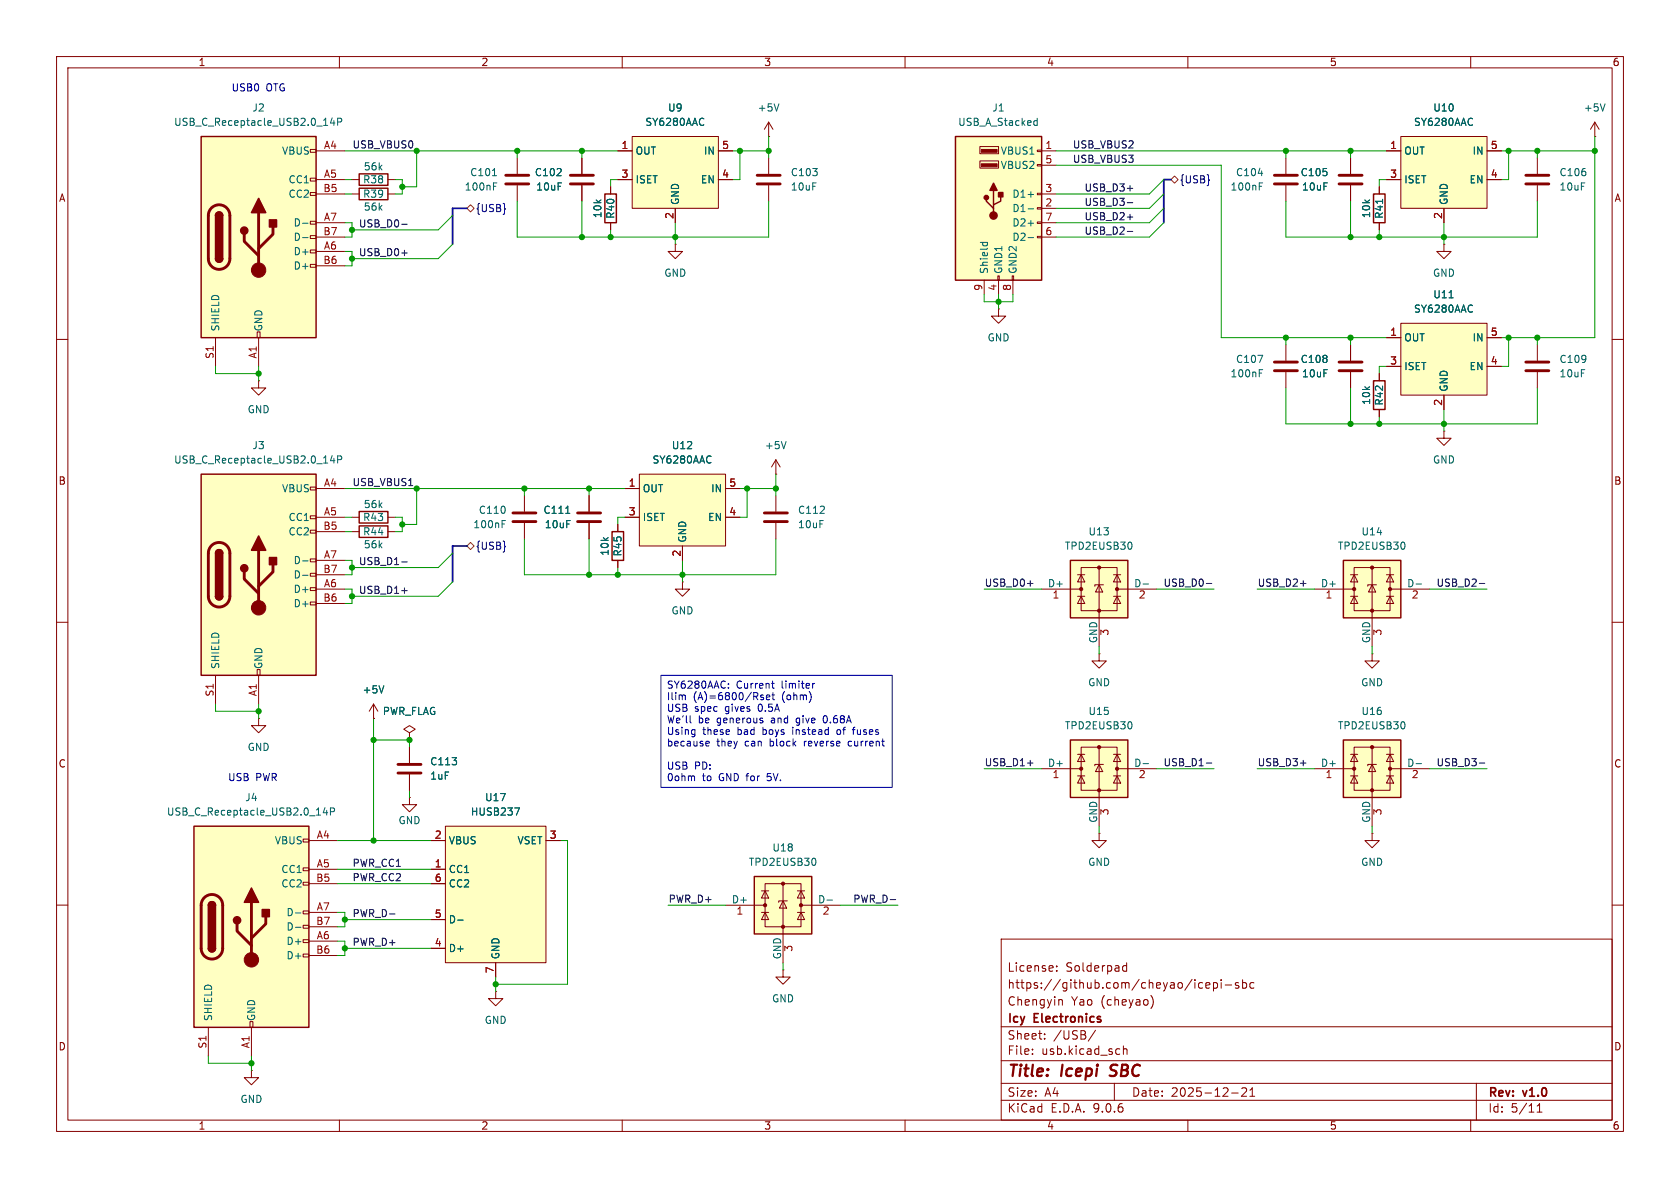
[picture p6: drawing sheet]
<svg xmlns="http://www.w3.org/2000/svg" width="297mm" height="210mm" viewBox="0 0 297 210" stroke-linecap="round" stroke-linejoin="round" font-family="sans-serif">
<defs><g id="words">
<g font-size="2.8" fill="#840000">
<text x="178" y="190.9">Title:</text>
<text x="187.7" y="190.9">Icepi</text>
<text x="197.1" y="190.9">SBC</text>
</g>
<g font-size="2.1" fill="#840000">
<text x="178" y="172">License:</text>
<text x="188.4" y="172">Solderpad</text>
<text x="178" y="178">Chengyin</text>
<text x="178" y="175">https://github.com/cheyao/icepi-sbc</text>
<text x="189.4" y="178">Yao</text>
<text x="194.7" y="178">(cheyao)</text>
<text x="178" y="184">Sheet:</text>
<text x="178" y="181.2">Icy</text>
<text x="182.9" y="181.2">Electronics</text>
<text x="186.2" y="184">/USB/</text>
<text x="178" y="186.7">File:</text>
<text x="184.1" y="186.7">usb.kicad_sch</text>
<text x="178" y="196.9">KiCad</text>
<text x="178" y="194.1">Size:</text>
<text x="184.7" y="194.1">A4</text>
<text x="185.7" y="196.9">E.D.A.</text>
<text x="193.3" y="196.9">9.0.6</text>
<text x="200" y="194.1">Date:</text>
<text x="207" y="194.1">2025-12-21</text>
<text x="263" y="194.3">Rev:</text>
<text x="263" y="196.9">Id:</text>
<text x="267.1" y="196.9">5/11</text>
<text x="269.4" y="194.3">v1.0</text>
</g>
<g font-size="1.8" fill="#840000">
<text x="35" y="11.9">1</text>
<text x="85" y="11.9">2</text>
<text x="135" y="11.9">3</text>
<text x="185" y="11.9">4</text>
<text x="235" y="11.9">5</text>
<text x="285" y="11.9">6</text>
<text x="10.3" y="35.9">A</text>
<text x="285.3" y="35.9">A</text>
<text x="10.3" y="85.9">B</text>
<text x="285.3" y="85.9">B</text>
<text x="10.3" y="135.9">C</text>
<text x="285.3" y="135.9">C</text>
<text x="10.3" y="185.9">D</text>
<text x="285.3" y="185.9">D</text>
<text x="35" y="199.9">1</text>
<text x="85" y="199.9">2</text>
<text x="135" y="199.9">3</text>
<text x="185" y="199.9">4</text>
<text x="235" y="199.9">5</text>
<text x="285" y="199.9">6</text>
</g>
<g font-size="1.8" fill="#0000c2">
<text x="40.8" y="16.4">USB0</text>
<text x="47" y="16.4">OTG</text>
<text x="117.8" y="122.1">SY6280AAC:</text>
<text x="117.8" y="124.1">Ilim</text>
<text x="122.5" y="124.1">(A)=6800/Rset</text>
<text x="130.2" y="122.1">Current</text>
<text x="138.3" y="122.1">limiter</text>
<text x="138.3" y="124.1">(ohm)</text>
<text x="117.8" y="126.1">USB</text>
<text x="117.8" y="128.2">We'll</text>
<text x="117.8" y="130.2">Using</text>
<text x="122.8" y="126.1">spec</text>
<text x="123.4" y="128.2">be</text>
<text x="124.2" y="130.2">these</text>
<text x="126.8" y="128.2">generous</text>
<text x="128.3" y="126.1">gives</text>
<text x="130.5" y="130.2">bad</text>
<text x="134.3" y="126.1">0.5A</text>
<text x="135.1" y="130.2">boys</text>
<text x="136.6" y="128.2">and</text>
<text x="140.6" y="130.2">instead</text>
<text x="141.2" y="128.2">give</text>
<text x="146.2" y="128.2">0.68A</text>
<text x="148.6" y="130.2">of</text>
<text x="151.7" y="130.2">fuses</text>
<text x="117.8" y="132.3">because</text>
<text x="117.8" y="136.4">USB</text>
<text x="122.8" y="136.4">PD:</text>
<text x="126.7" y="132.3">they</text>
<text x="131.8" y="132.3">can</text>
<text x="136.4" y="132.3">block</text>
<text x="142.6" y="132.3">reverse</text>
<text x="150.6" y="132.3">current</text>
<text x="40.2" y="138.3">USB</text>
<text x="45.2" y="138.3">PWR</text>
<text x="117.8" y="138.4">0ohm</text>
<text x="124.2" y="138.4">to</text>
<text x="127.2" y="138.4">GND for</text>
<text x="136.1" y="138.4">5V.</text>
</g>
<g font-size="1.8" fill="#006464">
<text x="30.7" y="22.5">USB_C_Receptacle_USB2.0_14P</text>
<text x="44.5" y="19.9">J2</text>
<text x="114" y="22.5">SY6280AAC</text>
<text x="118" y="19.9">U9</text>
<text x="133.9" y="19.9">+5V</text>
<text x="169.3" y="22.5">USB_A_Stacked</text>
<text x="175.3" y="19.9">J1</text>
<text x="249.9" y="22.5">SY6280AAC</text>
<text x="253.3" y="19.9">U10</text>
<text x="279.9" y="19.9">+5V</text>
<text x="49.8" y="27.5">VBUS</text>
<text x="112.3" y="27.5">OUT</text>
<text x="124.4" y="27.5">IN</text>
<text x="176.8" y="27.5">VBUS1</text>
<text x="248.2" y="27.5">OUT</text>
<text x="260.2" y="27.5">IN</text>
<text x="50.9" y="32.6">CC1</text>
<text x="50.9" y="35.2">CC2</text>
<text x="64.1" y="35.2">R39</text>
<text x="64.1" y="32.6">R38</text>
<text x="64.2" y="30.3">56k</text>
<text x="82.1" y="33.9">100nF</text>
<text x="83" y="31.3">C101</text>
<text x="94.5" y="31.3">C102</text>
<text x="94.7" y="33.9">10uF</text>
<text x="112.3" y="32.6">ISET</text>
<text x="123.8" y="32.6">EN</text>
<text x="139.7" y="31.3">C103</text>
<text x="139.7" y="33.9">10uF</text>
<text x="176.8" y="30.1">VBUS2</text>
<text x="178.9" y="35.2">D1+</text>
<text x="217.4" y="33.9">100nF</text>
<text x="218.4" y="31.3">C104</text>
<text x="229.8" y="31.3">C105</text>
<text x="230.1" y="33.9">10uF</text>
<text x="248.2" y="32.6">ISET</text>
<text x="259.7" y="32.6">EN</text>
<text x="275.6" y="31.3">C106</text>
<text x="275.6" y="33.9">10uF</text>
<text x="51.8" y="40.2">D-</text>
<text x="64.2" y="37.4">56k</text>
<text x="106.5" y="38.7" transform="rotate(-90 106.5 38.7)">10k</text>
<text x="108.8" y="38.8" transform="rotate(-90 108.8 38.8)">R40</text>
<text x="120.2" y="36.3" transform="rotate(-90 120.2 36.3)">GND</text>
<text x="178.9" y="37.7">D1-</text>
<text x="178.9" y="40.2">D2+</text>
<text x="242.4" y="38.7" transform="rotate(-90 242.4 38.7)">10k</text>
<text x="244.7" y="38.8" transform="rotate(-90 244.7 38.8)">R41</text>
<text x="256.1" y="36.3" transform="rotate(-90 256.1 36.3)">GND</text>
<text x="51.8" y="42.8">D-</text>
<text x="51.8" y="45.3">D+</text>
<text x="51.8" y="47.9">D+</text>
<text x="178.9" y="42.8">D2-</text>
<text x="117.3" y="49.1">GND</text>
<text x="174.9" y="48.5" transform="rotate(-90 174.9 48.5)">Shield</text>
<text x="177.4" y="48.5" transform="rotate(-90 177.4 48.5)">GND1</text>
<text x="179.9" y="48.5" transform="rotate(-90 179.9 48.5)">GND2</text>
<text x="253.2" y="49.1">GND</text>
<text x="253.3" y="52.9">U11</text>
<text x="39" y="58.7" transform="rotate(-90 39 58.7)">SHIELD</text>
<text x="46.6" y="58.7" transform="rotate(-90 46.6 58.7)">GND</text>
<text x="249.9" y="55.5">SY6280AAC</text>
<text x="174.5" y="60.6">GND</text>
<text x="218.4" y="64.4">C107</text>
<text x="229.8" y="64.4">C108</text>
<text x="248.2" y="60.6">OUT</text>
<text x="248.2" y="65.6">ISET</text>
<text x="259.7" y="65.6">EN</text>
<text x="260.2" y="60.6">IN</text>
<text x="275.6" y="64.4">C109</text>
<text x="217.4" y="66.9">100nF</text>
<text x="230.1" y="66.9">10uF</text>
<text x="242.4" y="71.7" transform="rotate(-90 242.4 71.7)">10k</text>
<text x="244.7" y="71.8" transform="rotate(-90 244.7 71.8)">R42</text>
<text x="256.1" y="69.3" transform="rotate(-90 256.1 69.3)">GND</text>
<text x="275.6" y="66.9">10uF</text>
<text x="43.7" y="73.3">GND</text>
<text x="30.7" y="82.1">USB_C_Receptacle_USB2.0_14P</text>
<text x="44.5" y="79.6">J3</text>
<text x="115.3" y="82.1">SY6280AAC</text>
<text x="118.7" y="79.6">U12</text>
<text x="135.1" y="79.6">+5V</text>
<text x="253.2" y="82.1">GND</text>
<text x="49.8" y="87.2">VBUS</text>
<text x="113.5" y="87.2">OUT</text>
<text x="125.6" y="87.2">IN</text>
<text x="50.9" y="92.3">CC1</text>
<text x="50.9" y="94.8">CC2</text>
<text x="64.1" y="92.3">R43</text>
<text x="64.1" y="94.8">R44</text>
<text x="64.2" y="90">56k</text>
<text x="83.6" y="93.6">100nF</text>
<text x="84.6" y="91">C110</text>
<text x="96" y="91">C111</text>
<text x="96.2" y="93.6">10uF</text>
<text x="113.5" y="92.3">ISET</text>
<text x="125.1" y="92.3">EN</text>
<text x="141" y="91">C112</text>
<text x="141" y="93.6">10uF</text>
<text x="192.3" y="94.8">U13</text>
<text x="240.6" y="94.8">U14</text>
<text x="51.8" y="99.9">D-</text>
<text x="64.2" y="97.1">56k</text>
<text x="107.8" y="98.3" transform="rotate(-90 107.8 98.3)">10k</text>
<text x="110.1" y="98.5" transform="rotate(-90 110.1 98.5)">R45</text>
<text x="121.5" y="96" transform="rotate(-90 121.5 96)">GND</text>
<text x="188.2" y="97.4">TPD2EUSB30</text>
<text x="236.4" y="97.4">TPD2EUSB30</text>
<text x="51.8" y="102.5">D-</text>
<text x="51.8" y="105">D+</text>
<text x="51.8" y="107.5">D+</text>
<text x="185.2" y="103.9">D+</text>
<text x="200.4" y="103.9">D-</text>
<text x="233.4" y="103.9">D+</text>
<text x="248.7" y="103.9">D-</text>
<text x="118.6" y="108.8">GND</text>
<text x="194.1" y="113.8" transform="rotate(-90 194.1 113.8)">GND</text>
<text x="242.3" y="113.8" transform="rotate(-90 242.3 113.8)">GND</text>
<text x="39" y="118.4" transform="rotate(-90 39 118.4)">SHIELD</text>
<text x="46.6" y="118.4" transform="rotate(-90 46.6 118.4)">GND</text>
<text x="64" y="122.8">+5V</text>
<text x="192.3" y="121.5">GND</text>
<text x="240.5" y="121.5">GND</text>
<text x="67.6" y="126.6">PWR_FLAG</text>
<text x="188.2" y="129.1">TPD2EUSB30</text>
<text x="192.3" y="126.6">U15</text>
<text x="236.4" y="129.1">TPD2EUSB30</text>
<text x="240.6" y="126.6">U16</text>
<text x="43.7" y="132.9">GND</text>
<text x="76" y="135.5">C113</text>
<text x="185.2" y="135.6">D+</text>
<text x="200.4" y="135.6">D-</text>
<text x="233.4" y="135.6">D+</text>
<text x="248.7" y="135.6">D-</text>
<text x="43.3" y="141.8">J4</text>
<text x="76" y="138">1uF</text>
<text x="85.7" y="141.8">U17</text>
<text x="29.4" y="144.4">USB_C_Receptacle_USB2.0_14P</text>
<text x="48.5" y="149.5">VBUS</text>
<text x="70.4" y="145.9">GND</text>
<text x="79.2" y="149.5">VBUS</text>
<text x="83.1" y="144.4">HUSB237</text>
<text x="91.4" y="149.5">VSET</text>
<text x="194.1" y="145.5" transform="rotate(-90 194.1 145.5)">GND</text>
<text x="242.3" y="145.5" transform="rotate(-90 242.3 145.5)">GND</text>
<text x="49.6" y="154.5">CC1</text>
<text x="79.2" y="154.5">CC1</text>
<text x="132.3" y="153.3">TPD2EUSB30</text>
<text x="136.5" y="150.7">U18</text>
<text x="192.3" y="153.3">GND</text>
<text x="240.5" y="153.3">GND</text>
<text x="49.6" y="157.1">CC2</text>
<text x="79.2" y="157.1">CC2</text>
<text x="129.3" y="159.8">D+</text>
<text x="144.5" y="159.8">D-</text>
<text x="50.5" y="162.2">D-</text>
<text x="50.5" y="164.7">D-</text>
<text x="50.5" y="167.2">D+</text>
<text x="79.2" y="163.4">D-</text>
<text x="50.5" y="169.8">D+</text>
<text x="79.2" y="168.5">D+</text>
<text x="88.5" y="169.7" transform="rotate(-90 88.5 169.7)">GND</text>
<text x="138.2" y="169.7" transform="rotate(-90 138.2 169.7)">GND</text>
<text x="136.4" y="177.4">GND</text>
<text x="37.7" y="180.6" transform="rotate(-90 37.7 180.6)">SHIELD</text>
<text x="45.3" y="180.6" transform="rotate(-90 45.3 180.6)">GND</text>
<text x="85.6" y="181.2">GND</text>
<text x="42.4" y="195.2">GND</text>
</g>
<g font-size="1.8" fill="#a90000">
<text x="57.2" y="26.4">A4</text>
<text x="109.8" y="26.4">1</text>
<text x="127.6" y="26.4">5</text>
<text x="184.7" y="26.4">1</text>
<text x="184.7" y="29">5</text>
<text x="245.7" y="26.4">1</text>
<text x="263.5" y="26.4">5</text>
<text x="57.1" y="34">B5</text>
<text x="57.2" y="31.5">A5</text>
<text x="109.8" y="31.5">3</text>
<text x="127.6" y="31.5">4</text>
<text x="184.7" y="34">3</text>
<text x="245.7" y="31.5">3</text>
<text x="263.5" y="31.5">4</text>
<text x="57.1" y="41.7">B7</text>
<text x="57.2" y="39.1">A7</text>
<text x="119.1" y="38.8" transform="rotate(-90 119.1 38.8)">2</text>
<text x="184.7" y="36.6">2</text>
<text x="184.7" y="39.1">7</text>
<text x="184.7" y="41.7">6</text>
<text x="255" y="38.8" transform="rotate(-90 255 38.8)">2</text>
<text x="57.1" y="46.7">B6</text>
<text x="57.2" y="44.2">A6</text>
<text x="173.7" y="51.5" transform="rotate(-90 173.7 51.5)">9</text>
<text x="176.3" y="51.5" transform="rotate(-90 176.3 51.5)">4</text>
<text x="178.8" y="51.5" transform="rotate(-90 178.8 51.5)">8</text>
<text x="245.7" y="59.4">1</text>
<text x="263.5" y="59.4">5</text>
<text x="37.8" y="63.5" transform="rotate(-90 37.8 63.5)">S1</text>
<text x="45.5" y="63.5" transform="rotate(-90 45.5 63.5)">A1</text>
<text x="245.7" y="64.5">3</text>
<text x="263.5" y="64.5">4</text>
<text x="255" y="71.8" transform="rotate(-90 255 71.8)">2</text>
<text x="57.2" y="86.1">A4</text>
<text x="111.1" y="86.1">1</text>
<text x="128.8" y="86.1">5</text>
<text x="57.1" y="93.7">B5</text>
<text x="57.2" y="91.2">A5</text>
<text x="111.1" y="91.2">3</text>
<text x="128.8" y="91.2">4</text>
<text x="57.1" y="101.3">B7</text>
<text x="57.2" y="98.8">A7</text>
<text x="120.4" y="98.5" transform="rotate(-90 120.4 98.5)">2</text>
<text x="57.1" y="106.4">B6</text>
<text x="57.2" y="103.9">A6</text>
<text x="186" y="106.1">1</text>
<text x="201.2" y="106.1">2</text>
<text x="234.2" y="106.1">1</text>
<text x="249.5" y="106.1">2</text>
<text x="196.3" y="112.5" transform="rotate(-90 196.3 112.5)">3</text>
<text x="244.6" y="112.5" transform="rotate(-90 244.6 112.5)">3</text>
<text x="37.8" y="123.2" transform="rotate(-90 37.8 123.2)">S1</text>
<text x="45.5" y="123.2" transform="rotate(-90 45.5 123.2)">A1</text>
<text x="186" y="137.9">1</text>
<text x="201.2" y="137.9">2</text>
<text x="234.2" y="137.9">1</text>
<text x="249.5" y="137.9">2</text>
<text x="55.9" y="148.3">A4</text>
<text x="76.8" y="148.3">2</text>
<text x="97.1" y="148.3">3</text>
<text x="196.3" y="144.2" transform="rotate(-90 196.3 144.2)">3</text>
<text x="244.6" y="144.2" transform="rotate(-90 244.6 144.2)">3</text>
<text x="55.8" y="156">B5</text>
<text x="55.9" y="153.4">A5</text>
<text x="76.8" y="153.4">1</text>
<text x="76.8" y="156">6</text>
<text x="55.9" y="161">A7</text>
<text x="55.8" y="163.6">B7</text>
<text x="55.9" y="166.1">A6</text>
<text x="76.8" y="162.3">5</text>
<text x="76.8" y="167.4">4</text>
<text x="130.1" y="162">1</text>
<text x="145.3" y="162">2</text>
<text x="55.8" y="168.7">B6</text>
<text x="87.4" y="172.2" transform="rotate(-90 87.4 172.2)">7</text>
<text x="140.4" y="168.3" transform="rotate(-90 140.4 168.3)">3</text>
<text x="36.6" y="185.5" transform="rotate(-90 36.6 185.5)">S1</text>
<text x="44.2" y="185.4" transform="rotate(-90 44.2 185.4)">A1</text>
</g>
<g font-size="1.8" fill="#0f0f0f">
<text x="62.2" y="26.3">USB_VBUS0</text>
<text x="189.6" y="28.9">USB_VBUS3</text>
<text x="189.6" y="26.3">USB_VBUS2</text>
<text x="191.6" y="33.9">USB_D3+</text>
<text x="63.4" y="40.3">USB_D0-</text>
<text x="191.6" y="41.6">USB_D2-</text>
<text x="191.6" y="36.5">USB_D3-</text>
<text x="191.6" y="39">USB_D2+</text>
<text x="63.4" y="45.4">USB_D0+</text>
<text x="62.2" y="86">USB_VBUS1</text>
<text x="63.4" y="100">USB_D1-</text>
<text x="63.4" y="105.1">USB_D1+</text>
<text x="174" y="103.8">USB_D0+</text>
<text x="205.6" y="103.8">USB_D0-</text>
<text x="222.2" y="103.8">USB_D2+</text>
<text x="253.9" y="103.8">USB_D2-</text>
<text x="174" y="135.5">USB_D1+</text>
<text x="205.6" y="135.5">USB_D1-</text>
<text x="222.2" y="135.5">USB_D3+</text>
<text x="253.9" y="135.5">USB_D3-</text>
<text x="62.2" y="155.9">PWR_CC2</text>
<text x="62.2" y="153.3">PWR_CC1</text>
<text x="118.1" y="159.7">PWR_D+</text>
<text x="150.7" y="159.7">PWR_D-</text>
<text x="62.2" y="162.2">PWR_D-</text>
<text x="62.2" y="167.3">PWR_D+</text>
</g>
<g font-size="1.8" fill="#000084">
<text x="208.5" y="32.6">{USB}</text>
<text x="84" y="37.7">{USB}</text>
<text x="84" y="97.4">{USB}</text>
</g>
</g></defs>
<g fill="none" stroke="#840000" stroke-width=".18">
<path d="M10 10h277v190h-277zM12 12h273v186h-273zM60 10v2M110 10v2M160 10v2M210 10v2M260 10v2M119.4 43.2v1.3h-1.3l1.3 1.2 1.2-1.2h-1.2M119.4 43.2h.1M10 60h2M271.8 61v2.8M271.8 65.8v2.8"/>
<path d="M285 60h2M10 110h2M194.3 115.6v1.2h1.3l-1.3 1.3-1.3-1.3h1.3M194.3 115.6h.1M285 110h2M194.3 147.3v1.3h1.3l-1.3 1.3-1.3-1.3h1.3M194.3 147.3h.1M242.6 147.3v1.3h1.2l-1.2 1.3-1.3-1.3h1.3M242.6 147.3h.1M10 160h2M177 166h108v32h-108zM186.8 171.6v.1"/>
<path d="M186.8 170.8v.1M187.4 176.7h.2l.2 .2v.8M198.5 171.4l.2 .3 .5-.1M199.2 170.2v1.5M199.2 170.8l-.5-.1-.2 .3M203.5 176.1a1.74 1.74 0 0 1 0 2.2M212.6 173.8l-.4-.1-.3 .3v.4l.1 .2h.6M213.2 174.2l.7-.1-.1-.3-.4-.1-.2 .2v.7h.6M214.5 173.8l.5-.1 .2 .3v.4l-.1 .2h-.6M214.5 173.7v1.5M215.9 173.2v.1M215.9 173.7v1"/>
<path d="M216.6 174.1h1.1M219 173.8l-.4-.1-.2 .2 .1 .2 .5 .2v.3h-.6M219.7 173.8l.4-.1 .3 .3v.4l-.2 .2h-.5M219.7 173.2v1.5M221.7 173.8l-.5-.1-.2 .3v.4l.1 .2h.6M285 160h2M60 198v2M110 198v2M160 198v2M177 194.5h108M177 191.5h108M177 187.5h108"/>
<path d="M177 181.5h108M182.5 186.3v.1M182.5 185.5v.1M184.7 183.6v.1M184.7 182.8v.1M193.7 182.1l-1.3 2M197 191.5v3M197.8 185.4l.2 .1M198 186.3l-.2 .1M198.6 184.9v1.5M198.6 185.5l.2-.1 .4 .1v.9M210 198v2"/>
<path d="M217.7 193.2h1.2M219.5 192.4l.6-.1 .2 .1 .1 .3-.9 1.1h.9M221 193.8h.8M221 192.7l.4-.4v1.5M260 198v2M261 191.5v6.5M271.7 196.6h.9M271.7 195.5l.5-.4v1.5"/>
</g>
<path d="M196.2 190.1l.2 .1M196.5 188.4l-.1 .2v.4" fill="none" stroke="#840000" stroke-width=".4"/>
<path d="M269.7 64h4.1M269.7 65.5h4.1" fill="none" stroke="#840000" stroke-width=".51"/>
<path d="M237.5 99.1h10.1v10.1h-10.1z" fill="#ffffc2"/>
<path d="M237.5 99.1h10.1v10.1h-10.1z" fill="none" stroke="#840000" stroke-width=".25"/>
<g fill="none" stroke="#840000" stroke-width=".18">
<path d="M281.9 24.1h.1M281.9 21.6l-.7 1.3M281.9 21.6l.8 1.3M281.9 21.6v2.5M232.4 104.1h7M238.8 101.6h1.2M238.8 105.4h1.2M239.4 100.3h6.3v7.7h-6.3zM239.4 101.6l.6 1.3h-1.2zM239.4 105.4l.6 1.3h-1.2zM242.6 103.4l.6 1.2h-1.3zM242.6 100.3v14"/>
<path d="M243.3 103.4h-1.5v.2M245.1 101.6h1.3M245.1 105.4h1.3M245.7 101.6l.7 1.3h-1.3zM245.7 105.4l.7 1.3h-1.3zM245.7 104.1h7"/>
</g>
<g fill="#840000" stroke="#840000" stroke-width=".18">
<circle cx="239.4" cy="104.1" r=".28"/>
<circle cx="242.6" cy="100.3" r=".28"/>
<circle cx="242.6" cy="108" r=".28"/>
<circle cx="245.7" cy="104.1" r=".28"/>
</g>
<path d="M283.8 18.4l-.5 1.2M248.3 96l.1 .3-.1 .7M250.3 103.2h1" fill="none" stroke="#006464" stroke-width=".18"/>
<path d="M237.5 130.8h10.1v10.2h-10.1z" fill="#ffffc2"/>
<path d="M63.5 33.3h5.1v2h-5.1zM63.5 30.7h5.1v2.1h-5.1zM63.5 90.4h5.1v2.1h-5.1zM237.5 130.8h10.1v10.2h-10.1z" fill="none" stroke="#840000" stroke-width=".25"/>
<g fill="none" stroke="#840000" stroke-width=".18">
<path d="M62.2 34.3h1.3M62.2 31.8h1.3M68.6 34.3h1.2M68.6 31.8h1.2M271.8 27.9v2.8M271.8 32.8v2.8M62.2 91.4h1.3M68.6 91.4h1.2M242.6 115.6v1.2h1.2l-1.2 1.3-1.3-1.3h1.3M242.6 115.6h.1M232.4 135.9h7M238.8 133.4h1.2"/>
<path d="M238.8 137.2h1.2M239.4 132.1h6.3v7.6h-6.3zM239.4 133.4l.6 1.2h-1.2zM239.4 137.2l.6 1.2h-1.2zM242.6 135.1l.6 1.3h-1.3zM242.6 132.1v14M243.3 135.1h-1.5v.3M245.1 133.4h1.3M245.1 137.2h1.3M245.7 133.4l.7 1.2h-1.3zM245.7 137.2l.7 1.2h-1.3zM245.7 135.9h7"/>
</g>
<g fill="#840000" stroke="#840000" stroke-width=".18">
<circle cx="239.4" cy="135.9" r=".28"/>
<circle cx="242.6" cy="132.1" r=".28"/>
<circle cx="242.6" cy="139.7" r=".28"/>
<circle cx="245.7" cy="135.9" r=".28"/>
</g>
<path d="M248.3 127.7l.1 .4-.1 .6M250.3 135h1" fill="none" stroke="#006464" stroke-width=".18"/>
<path d="M269.7 31h4.1M269.7 32.5h4.1" fill="none" stroke="#840000" stroke-width=".51"/>
<path d="M247.6 57.2h15.3v12.7h-15.3z" fill="#ffffc2"/>
<path d="M245.1 59.7h2.5M247.6 57.2h15.3v12.7h-15.3zM262.9 59.7h2.5M245.1 64.8h2.5M255.3 69.9v2.5M262.9 64.8h2.5" fill="none" stroke="#840000" stroke-width=".18"/>
<path d="M256.2 52.6h.7" fill="none" stroke="#006464" stroke-width=".18"/>
<path d="M133.3 154.9h10.2v10.2h-10.2z" fill="#ffffc2"/>
<path d="M133.3 154.9h10.2v10.2h-10.2z" fill="none" stroke="#840000" stroke-width=".25"/>
<g fill="none" stroke="#840000" stroke-width=".18">
<path d="M45.7 67.3v1.3h1.3l-1.3 1.3-1.3-1.3h1.3M45.7 67.3h.1M134.6 157.5h1.3M135.3 156.2h6.3v7.6h-6.3zM135.3 157.5l.6 1.3h-1.3zM138.4 159.3l.7 1.2h-1.3zM138.4 156.2v14M139.2 159.3h-1.5v.2M141 157.5h1.2M141.6 157.5l.6 1.3h-1.2zM128.3 160h7M134.6 161.3h1.3"/>
<path d="M135.3 161.3l.6 1.3h-1.3zM141 161.3h1.2M141.6 161.3l.6 1.3h-1.2zM141.6 160h7"/>
</g>
<g fill="#840000" stroke="#840000" stroke-width=".18">
<circle cx="135.3" cy="160" r=".28"/>
<circle cx="138.4" cy="156.2" r=".28"/>
<circle cx="138.4" cy="163.8" r=".28"/>
<circle cx="141.6" cy="160" r=".28"/>
</g>
<path d="M144.1 151.8l.1 .4-.1 .7M146.2 159.1h1" fill="none" stroke="#006464" stroke-width=".18"/>
<path d="M111.8 24.1h15.2v12.7h-15.2z" fill="#ffffc2"/>
<path d="M109.2 26.7h2.6M109.2 31.8h2.6M111.8 24.1h15.2v12.7h-15.2zM119.4 36.8v2.6M127 26.7h2.5M127 31.8h2.5M255.3 43.2v1.3h-1.3l1.3 1.2 1.2-1.2h-1.2M255.3 43.2h.1M138.4 171.5v1.2h1.3l-1.3 1.3-1.2-1.3h1.2M138.4 171.5h.1" fill="none" stroke="#840000" stroke-width=".18"/>
<path d="M247.6 24.1h15.3v12.7h-15.3z" fill="#ffffc2"/>
<path d="M245.1 26.7h2.5M245.1 31.8h2.5M247.6 24.1h15.3v12.7h-15.3zM255.3 36.8v2.6M262.9 26.7h2.5M262.9 31.8h2.5" fill="none" stroke="#840000" stroke-width=".18"/>
<path d="M34.3 146.1h20.3v35.5h-20.3z" fill="#ffffc2"/>
<g fill="none" stroke="#840000" stroke-width=".18">
<path d="M53.6 148.3h1v.5h-1zM53.6 153.4h1v.5h-1zM53.6 156h1v.5h-1zM54.6 148.6h5.1M54.6 153.7h5.1M54.6 156.2h5.1M53.6 161h1v.5h-1zM53.6 163.6h1v.5h-1zM53.6 166.1h1v.5h-1zM53.6 168.7h1v.5h-1zM54.6 161.3h5.1M54.6 163.8h5.1"/>
<path d="M54.6 166.4h5.1M54.6 168.9h5.1M36.8 181.6v5.1M44.2 180.6h.5v1h-.5zM44.4 181.6v5.1"/>
</g>
<path d="M34.3 146.1h20.3v35.5h-20.3zM36.8 160a.64 .64 0 0 1 .7-.6 .64 .64 0 0 1 .6 .6M36.8 167.6a.64 .64 0 0 0 .7 .7 .64 .64 0 0 0 .6-.7" fill="none" stroke="#840000" stroke-width=".25"/>
<path d="M36.1 158.7a1.9 1.9 0 0 1 2.1-.4 1.9 1.9 0 0 1 1.2 1.7v7.6a1.91 1.91 0 0 1-1.9 1.9 1.91 1.91 0 0 1-1.9-1.9v-7.7l.1-.7zM44.4 159.5v10.2M41.9 163.3v1.3l2.5 2.5M47 162.1v1.2l-2.6 2.6" fill="none" stroke="#840000" stroke-width=".51"/>
<g fill="#840000" stroke="#840000" stroke-width=".25">
<path d="M36.8 160h1.3v7.6h-1.3z"/>
<path d="M37 159.6a.64 .64 0 0 1 .7-.2 .64 .64 0 0 1 .4 .6h-1.3z"/>
<path d="M36.8 167.6h1.3a.64 .64 0 0 1-.6 .7 .64 .64 0 0 1-.7-.7z"/>
<path d="M44.4 157l1.3 2.5h-2.5z"/>
<path d="M46.4 160.8h1.2v1.3h-1.2z"/>
<circle cx="41.9" cy="162.7" r=".63"/>
</g>
<circle cx="44.4" cy="169.7" r="1.27" fill="#840000" stroke="#840000" stroke-width=".18"/>
<path d="M57.5 142.8l-.4 .9h.8M57.8 143.2v.9M58.4 143.5l.6-.1 .1-.2v-.3l-.7-.1v1.3M52.2 161.4h1M52.2 163.9h1" fill="none" stroke="#006464" stroke-width=".18"/>
<path d="M35.6 24.1h20.3v35.6h-20.3z" fill="#ffffc2"/>
<g fill="none" stroke="#840000" stroke-width=".18">
<path d="M54.9 26.4h1v.5h-1zM54.9 31.5h1v.5h-1zM54.9 34h1v.5h-1zM54.9 39.1h1v.5h-1zM55.9 26.7h5.1M55.9 31.8h5.1M55.9 34.3h5.1M55.9 39.4h5.1M135.9 27.9v2.8M135.9 32.8v2.8M38.1 59.7v5.1M45.5 58.7h.5v1h-.5z"/>
<path d="M45.7 59.7v5.1M54.9 41.7h1v.5h-1zM54.9 44.2h1v.5h-1zM54.9 46.7h1v.5h-1zM55.9 41.9h5.1M55.9 44.5h5.1M55.9 47h5.1M137.2 83.8h.1M137.2 81.3l-.8 1.3M137.2 81.3l.7 1.3M137.2 81.3v2.5M87.6 175.3v1.2h1.3l-1.3 1.3-1.2-1.3h1.2"/>
<path d="M87.6 175.3h.1"/>
</g>
<path d="M35.6 24.1h20.3v35.6h-20.3zM38.1 38.1a.64 .64 0 0 1 .6-.6 .64 .64 0 0 1 .7 .6M38.1 45.7a.64 .64 0 0 0 .6 .7 .64 .64 0 0 0 .7-.7" fill="none" stroke="#840000" stroke-width=".25"/>
<path d="M37.4 36.8a1.9 1.9 0 0 1 2.1-.5 1.9 1.9 0 0 1 1.1 1.8v7.6a1.91 1.91 0 0 1-1.9 1.9 1.91 1.91 0 0 1-1.9-1.9v-7.7l.2-.7zM45.7 37.6v10.2M133.9 31h4M133.9 32.5h4M43.2 41.4v1.3l2.5 2.5M48.3 40.1v1.3l-2.6 2.5" fill="none" stroke="#840000" stroke-width=".51"/>
<g fill="#840000" stroke="#840000" stroke-width=".25">
<path d="M38.1 38.1h1.3v7.6h-1.3z"/>
<path d="M38.3 37.7a.64 .64 0 0 1 .7-.2 .64 .64 0 0 1 .4 .6h-1.3z"/>
<path d="M38.1 45.7h1.3a.64 .64 0 0 1-.7 .7 .64 .64 0 0 1-.6-.7z"/>
<path d="M45.7 35.1l1.3 2.5h-2.6z"/>
<path d="M47.6 38.9h1.3v1.2h-1.3z"/>
<circle cx="43.2" cy="40.8" r=".63"/>
</g>
<circle cx="45.7" cy="47.8" r="1.27" fill="#840000" stroke="#840000" stroke-width=".18"/>
<path d="M53.5 39.5h1M58.7 20.8l-.3 .9h.8M59 21.3v.9M59.7 21.6l.6-.1 .1-.2v-.3l-.7-.1v1.3M53.5 42h1M139 78l-.4 1.3" fill="none" stroke="#006464" stroke-width=".18"/>
<path d="M78.7 146.1h17.8v24.1h-17.8z" fill="#ffffc2"/>
<g fill="none" stroke="#840000" stroke-width=".18">
<path d="M227.3 27.9v2.8M227.3 32.8v2.8M238.8 27.9v2.8M238.8 32.8v2.8M243.8 33v1.3M243.8 39.4v1.2M137.2 87.6v2.8M137.2 92.5v2.8M76.2 148.6h2.5M76.2 153.7h2.5M76.2 156.2h2.5M78.7 146.1h17.8v24.1h-17.8z"/>
<path d="M96.5 148.6h2.6M76.2 162.6h2.5M76.2 167.6h2.5M87.6 170.2v2.5M44.4 189.2v1.3h1.3l-1.3 1.3-1.2-1.3h1.2M44.4 189.2h.1"/>
</g>
<path d="M222.4 30.6h.8M222.6 32.9h.4M222.6 32.3h.6M244.4 35.2v.8M91 142.8h.8l-.5 1.3M80.9 162.7h1" fill="none" stroke="#006464" stroke-width=".18"/>
<path d="M225.3 31h4.1M225.3 32.5h4.1M236.7 31h4.1M236.7 32.5h4.1M135.1 90.7h4.1M135.1 92.2h4.1" fill="none" stroke="#840000" stroke-width=".51"/>
<path d="M242.8 34.3h2.1v5.1h-2.1z" fill="none" stroke="#840000" stroke-width=".25"/>
<path d="M189.2 130.8h10.2v10.2h-10.2z" fill="#ffffc2"/>
<path d="M189.2 130.8h10.2v10.2h-10.2z" fill="none" stroke="#840000" stroke-width=".25"/>
<g fill="none" stroke="#840000" stroke-width=".18">
<path d="M91.4 27.9v2.8M91.4 32.8v2.8M102.9 27.9v2.8M102.9 32.8v2.8M227.3 61v2.8M227.3 65.8v2.8M238.8 61v2.8M238.8 65.8v2.8M184.1 135.9h7M190.5 133.4h1.3M190.5 137.2h1.3M191.1 132.1h6.4v7.6h-6.4z"/>
<path d="M191.1 133.4l.7 1.2h-1.3zM191.1 137.2l.7 1.2h-1.3zM194.3 135.1l.6 1.3h-1.2zM194.3 132.1v14M195.1 135.1h-1.6v.3M196.8 133.4h1.3M196.8 137.2h1.3M197.5 133.4l.6 1.2h-1.3zM197.5 137.2l.6 1.2h-1.3zM197.5 135.9h7"/>
</g>
<g fill="#840000" stroke="#840000" stroke-width=".18">
<circle cx="191.1" cy="135.9" r=".28"/>
<circle cx="194.3" cy="132.1" r=".28"/>
<circle cx="194.3" cy="139.7" r=".28"/>
<circle cx="197.5" cy="135.9" r=".28"/>
</g>
<path d="M87.1 31.1h.7M87.2 32.9h.5M87.2 32.3h.6M222.4 62.8h.8l-.5 1.3M222.6 66h.4M222.6 65.3h.6M200 127.7l.1 .4-.1 .6M202.1 135h.9" fill="none" stroke="#006464" stroke-width=".18"/>
<path d="M89.4 32.5h4.1M89.4 31h4.1M100.8 32.5h4.1M100.8 31h4.1M225.3 65.5h4.1M225.3 64h4.1M236.7 65.5h4.1M236.7 64h4.1" fill="none" stroke="#840000" stroke-width=".51"/>
<path d="M35.6 83.8h20.3v35.6h-20.3z" fill="#ffffc2"/>
<g fill="none" stroke="#840000" stroke-width=".18">
<path d="M135.9 24.1h.1M135.9 21.6l-.8 1.3M135.9 21.6l.8 1.3M135.9 21.6v2.5M243.8 66v1.3M243.8 72.4v1.3M54.9 86.1h1v.5h-1zM54.9 91.2h1v.5h-1zM54.9 93.7h1v.5h-1zM54.9 98.8h1v.5h-1zM55.9 86.4h5.1M55.9 91.4h5.1"/>
<path d="M55.9 94h5.1M55.9 99.1h5.1M109.2 92.7v1.3M109.2 99.1v1.2M38.1 119.4v5.1M45.5 118.4h.5v1h-.5zM45.7 119.4v5.1M54.9 101.3h1v.6h-1zM54.9 103.9h1v.5h-1zM54.9 106.4h1v.5h-1zM55.9 101.6h5.1M55.9 104.1h5.1"/>
<path d="M55.9 106.7h5.1M120.6 102.9v1.2h-1.2l1.2 1.3 1.3-1.3h-1.3M120.6 102.9h.1M45.7 127v1.3h1.3l-1.3 1.2-1.3-1.2h1.3M45.7 127h.1M66 127h.1M66 124.5l-.7 1.2M66 124.5l.8 1.2M66 124.5v2.5M72.4 129.5l1-.6-1-.6-1 .6 1 .6v1.3M72.4 130.8h.1"/>
</g>
<path d="M242.8 67.3h2.1v5.1h-2.1zM35.6 83.8h20.3v35.6h-20.3zM38.1 97.8a.64 .64 0 0 1 .6-.6 .64 .64 0 0 1 .7 .6M108.2 94h2v5.1h-2zM38.1 105.4a.64 .64 0 0 0 .6 .6 .64 .64 0 0 0 .7-.6" fill="none" stroke="#840000" stroke-width=".25"/>
<path d="M37.4 96.5a1.9 1.9 0 0 1 2.1-.5 1.9 1.9 0 0 1 1.1 1.8v7.6a1.91 1.91 0 0 1-1.9 1.9 1.91 1.91 0 0 1-1.9-1.9v-7.8l.2-.6zM45.7 97.3v10.1M48.3 99.8v1.3l-2.6 2.5M43.2 101.1v1.3l2.5 2.5" fill="none" stroke="#840000" stroke-width=".51"/>
<g fill="#840000" stroke="#840000" stroke-width=".25">
<path d="M38.1 97.8h1.3v7.6h-1.3z"/>
<path d="M38.3 97.3a.64 .64 0 0 1 .7-.1 .64 .64 0 0 1 .4 .6h-1.3z"/>
<path d="M38.1 105.4h1.3a.64 .64 0 0 1-.7 .6 .64 .64 0 0 1-.6-.6z"/>
<path d="M45.7 94.7l1.3 2.6h-2.6z"/>
<path d="M47.6 98.6h1.3v1.2h-1.3z"/>
<circle cx="43.2" cy="100.5" r=".63"/>
</g>
<circle cx="45.7" cy="107.4" r="1.27" fill="#840000" stroke="#840000" stroke-width=".18"/>
<path d="M137.7 18.4l-.4 1.2M53.5 99.2h1M58.7 80.5l-.3 .9h.8M59 81v.9M59.7 81.3l.6-.1 .1-.2v-.3l-.7-.1v1.3M53.5 101.7h1M67.9 121.2l-.5 1.3" fill="none" stroke="#006464" stroke-width=".18"/>
<path d="M113 83.8h15.3v12.7h-15.3z" fill="#ffffc2"/>
<path d="M62.2 94h1.3M68.6 94h1.2M104.1 87.6v2.8M104.1 92.5v2.8M110.5 86.4h2.5M110.5 91.4h2.5M113 83.8h15.3v12.7h-15.3zM120.6 96.5v2.6M128.3 86.4h2.5M128.3 91.4h2.5" fill="none" stroke="#840000" stroke-width=".18"/>
<path d="M102.1 90.7h4.1M102.1 92.2h4.1" fill="none" stroke="#840000" stroke-width=".51"/>
<path d="M100 90.7h.7" fill="none" stroke="#006464" stroke-width=".18"/>
<path d="M63.5 93h5.1v2h-5.1z" fill="none" stroke="#840000" stroke-width=".25"/>
<path d="M168.9 24.1h15.2v25.4h-15.2z" fill="#ffffc2"/>
<path d="M168.9 24.1h15.2v25.4h-15.2zM174.4 34.9v.7l1.2 1.2v.7M175.6 33.7v2.5M176.9 34.3v1.3l-1.3 .6v.6" fill="none" stroke="#840000" stroke-width=".25"/>
<g fill="#840000" stroke="#840000" stroke-width=".25">
<path d="M175.6 32.4l.7 1.3h-1.3z"/>
<path d="M176.5 34h.8v.8h-.8z"/>
<circle cx="174.4" cy="34.9" r=".38"/>
<circle cx="175.6" cy="38.1" r=".63"/>
</g>
<g fill="#840000" stroke="#840000" stroke-width=".18">
<path d="M173.5 26.4h2.8v.5h-2.8z"/>
<path d="M173.5 29h2.8v.5h-2.8z"/>
</g>
<g fill="none" stroke="#840000" stroke-width=".18">
<path d="M173.2 25.9h3.3v1.3h-3.3zM173.2 28.4h3.3v1.3h-3.3zM183.4 26.5h.7v.3h-.7zM183.4 29.1h.7v.2h-.7zM183.4 34.2h.7v.2h-.7zM183.4 36.7h.7v.3h-.7zM183.4 39.2h.7v.3h-.7zM184.1 26.7h2.6M184.1 29.2h2.6M184.1 34.3h2.6M184.1 36.8h2.6M184.1 39.4h2.6"/>
<path d="M174 49.5v2.6M176.4 48.8h.3v.7h-.3zM176.5 49.5v2.6M178.9 48.8h.3v.7h-.3zM179.1 49.5v2.6M183.4 41.8h.7v.2h-.7zM184.1 41.9h2.6"/>
</g>
<path d="M181.8 34.4h.9M181.8 36.9h.9M181.8 39.5h.9M182.9 22.1h.5M182.9 21.4h.5M183.4 20.9v1.3M173.3 42.9h1.3M173.8 42.9l-.1 .3M174.5 42.9l.1 .3M181.8 42h.9" fill="none" stroke="#006464" stroke-width=".18"/>
<path d="M189.2 99.1h10.2v10.1h-10.2z" fill="#ffffc2"/>
<path d="M106.9 34.3h2.1v5.1h-2.1zM189.2 99.1h10.2v10.1h-10.2z" fill="none" stroke="#840000" stroke-width=".25"/>
<g fill="none" stroke="#840000" stroke-width=".18">
<path d="M102.9 27.9v2.8M102.9 32.8v2.8M107.9 33v1.3M107.9 39.4v1.2M109.2 26.7h2.6M109.2 31.8h2.6M119.4 36.8v2.6M127 26.7h2.5M127 31.8h2.5M238.8 27.9v2.8M238.8 32.8v2.8M243.8 33v1.3"/>
<path d="M243.8 39.4v1.2M245.1 26.7h2.5M245.1 31.8h2.5M255.3 36.8v2.6M262.9 26.7h2.5M262.9 31.8h2.5M176.5 54.6v1.3h1.3l-1.3 1.3-1.2-1.3h1.2M176.5 54.6h.1M245.1 59.7h2.5M262.9 59.7h2.5M238.8 61v2.8M238.8 65.8v2.8"/>
<path d="M243.8 66v1.3M243.8 72.4v1.3M245.1 64.8h2.5M255.3 76.2v1.3h-1.3l1.3 1.2 1.2-1.2h-1.2M255.3 76.2h.1M255.3 69.9v2.5M262.9 64.8h2.5M92.7 87.6v2.8M92.7 92.5v2.8M104.1 87.6v2.8M104.1 92.5v2.8M109.2 92.7v1.3"/>
<path d="M109.2 99.1v1.2M110.5 86.4h2.5M110.5 91.4h2.5M120.6 96.5v2.6M128.3 86.4h2.5M128.3 91.4h2.5M184.1 104.1h7M190.5 101.6h1.3M190.5 105.4h1.3M191.1 100.3h6.4v7.7h-6.4zM191.1 101.6l.7 1.3h-1.3zM191.1 105.4l.7 1.3h-1.3z"/>
<path d="M194.3 103.4l.6 1.2h-1.2zM194.3 100.3v14M195.1 103.4h-1.6v.2M196.8 101.6h1.3M196.8 105.4h1.3M197.5 101.6l.6 1.3h-1.3zM197.5 105.4l.6 1.3h-1.3zM197.5 104.1h7M66 127h.1M72.4 130.8h.1M72.4 132.1v2.8M72.4 136.9v2.8"/>
<path d="M72.4 141v1.2h-1.3l1.3 1.3 1.3-1.3h-1.3M72.4 141h.1M76.2 148.6h2.5M76.2 153.7h2.5M76.2 156.2h2.5M96.5 148.6h2.6M76.2 162.6h2.5M76.2 167.6h2.5M87.6 170.2v2.5"/>
</g>
<g fill="#840000" stroke="#840000" stroke-width=".18">
<circle cx="191.1" cy="104.1" r=".28"/>
<circle cx="194.3" cy="100.3" r=".28"/>
<circle cx="194.3" cy="108" r=".28"/>
<circle cx="197.5" cy="104.1" r=".28"/>
</g>
<path d="M244.4 35.2v.8M256.2 52.6h.7M88.8 92.6h.4M88.8 92h.6M100 90.7h.7M200 96l.1 .3-.1 .7M202.1 103.2h.9M67.9 121.2l-.5 1.3M91 142.8h.8l-.5 1.3M80.9 162.7h1" fill="none" stroke="#006464" stroke-width=".18"/>
<path d="M90.7 92.2h4M90.7 90.7h4M70.4 136.7h4M70.4 135.1h4" fill="none" stroke="#840000" stroke-width=".51"/>
<path d="M82.5 36.8l.7-.6 .6 .6-.6 .7zM207 31.8l.6-.7 .7 .7-.7 .6zM82.5 96.5l.7-.6 .6 .6-.6 .7z" fill="none" stroke="#725600" stroke-width=".18"/>
<g fill="none" stroke="#0f0f0f" stroke-width=".18">
<path d="M71 39.6h1M199.3 33.3h1M199.3 35.8h1M199.3 38.4h1M71 44.7h1M199.3 40.9h1M71 99.3h1M72.2 85.8h.8M71 104.4h1M181.6 103.1h1M213.3 103.1h.9M229.9 103.1h1"/>
<path d="M261.5 103.1h1M181.6 134.9h1M213.3 134.9h.9M229.9 134.9h1M261.5 134.9h1M157.4 159h.9M68.9 161.6h.9"/>
</g>
<path d="M82.5 36.8h-2.5v6.4M207 31.8h-1.3v7.6M82.5 96.5h-2.5v6.4" fill="none" stroke="#000084" stroke-width=".3"/>
<g fill="none" stroke="#009600" stroke-width=".18">
<path d="M61 26.7h48.2M61 39.4h1.2v2.5h-1.2M61 34.3h1.2M61 31.8h1.2M69.8 31.8h1.3v2.5h-1.3M73.7 26.7v6.3h-2.6M80 38.1l-2.5 2.5h-15.3M91.4 26.7v1.2M91.4 35.6v6.3h44.5v-6.3M102.9 26.7v1.2M102.9 35.6v6.3M109.2 31.8h-1.3v1.2"/>
<path d="M119.4 39.4v3.8M129.5 26.7h6.4M130.8 26.7v5.1h-1.3M135.9 24.1v3.8M186.7 26.7h58.4M186.7 29.2h29.2v30.5h29.2M205.7 31.8l-2.5 2.5h-16.5M205.7 39.4l-2.5 2.5h-16.5M205.7 36.8l-2.5 2.6h-16.5M205.7 34.3l-2.5 2.5h-16.5M227.3 35.6v6.3h44.5v-6.3M227.3 26.7v1.2"/>
<path d="M238.8 26.7v1.2M238.8 35.6v6.3M245.1 31.8h-1.3v1.2M255.3 39.4v3.8M265.4 26.7h16.5M266.7 26.7v5.1h-1.3M271.8 26.7v1.2M281.9 24.1v35.6h-16.5M61 44.5h1.2v2.5h-1.2M80 43.2l-2.5 2.5h-15.3M107.9 40.6v1.3M174 52.1v1.2h5.1v-1.2"/>
<path d="M176.5 52.1v2.5M227.3 59.7v1.3M238.8 59.7v1.3M243.8 40.6v1.3M266.7 59.7v5.1h-1.3M271.8 59.7v1.3M38.1 64.8v1.2h7.6M45.7 64.8v2.5M227.3 68.6v6.3h44.5v-6.3M238.8 68.6v6.3M243.8 73.7v1.2M245.1 64.8h-1.3v1.2"/>
<path d="M255.3 72.4v3.8M61 86.4h49.5M61 91.4h1.2M61 99.1h1.2v2.5h-1.2M61 94h1.2M69.8 91.4h1.3v2.6h-1.3M73.7 86.4v6.3h-2.6M80 97.8l-2.5 2.5h-15.3M92.7 95.3v6.3h44.5v-6.3M92.7 86.4v1.2M104.1 86.4v1.2M104.1 95.3v6.3"/>
<path d="M110.5 91.4h-1.3v1.3M120.6 99.1v3.8M130.8 86.4h6.4M132.1 86.4v5h-1.3M137.2 83.8v3.8M61 104.1h1.2v2.6h-1.2M80 102.9l-2.5 2.5h-15.3M109.2 100.3v1.3M174 104.1h10.1M194.3 114.3v1.3M204.5 104.1h10.1M222.2 104.1h10.2"/>
<path d="M242.6 114.3v1.3M252.7 104.1h10.2M38.1 124.5v1.2h7.6M45.7 124.5v2.5M66 130.8h6.4v1.3M66 127v21.6M72.4 139.7v1.3M174 135.9h10.1M204.5 135.9h10.1M222.2 135.9h10.2M252.7 135.9h10.2M59.7 148.6h16.5"/>
<path d="M59.7 153.7h16.5M59.7 156.2h16.5M99.1 148.6h1.2v25.4h-12.7M194.3 146.1v1.2M242.6 146.1v1.2M59.7 166.4h1.3v2.5h-1.3M59.7 161.3h1.3v2.5h-1.3M61 167.6h15.2M61 162.6h15.2M87.6 172.7v2.6M118.1 160h10.2M138.4 170.2v1.3"/>
<path d="M148.6 160h10.1M36.8 186.7v1.3h7.6M44.4 186.7v2.5"/>
</g>
<g fill="none" stroke="#0000c2" stroke-width=".18">
<path d="M116.8 119.4h40.9v19.8h-40.9zM121 122.9l.2 .1v.7M122.1 127.7l.1 .1M122.6 137.2l.2 .1v.7M122.7 129h.2M122.9 129l-.1 1.1M122.9 129.8h-.2M125 131l.3 .1 .1 .2-.6 .2M125.3 131.8l-.3 .1M128.8 121.5v.2M128.8 120.9v.1M134.5 123.2l.4 .1 .1 .2-.2 .2-.3-.1"/>
<path d="M134.5 122.9h.4M134.7 127.4l.2 .1-.2 .3M134.7 126.9l.1 .1M135.5 123.3l.6-.1-.1-.3h-.3l-.2 .1 .1 .6h.4M136.4 120.8h.5M136.5 122.9h.4M136.6 121.5l.3 .2M136.6 122.4v1.1l.3 .2M143.7 120.8v.9M144 120.8l-.3 .3M145.7 126.6l-.2 .4 .2 .7M148.1 129l-.2 .2 .2 .6"/>
<path d="M150.2 131l-.3 .3v.3l.3 .3M150.7 129h.5M150.9 128.7v1.1"/>
</g>
<g fill="#009600" stroke="#009600" stroke-width=".18">
<circle cx="238.8" cy="74.9" r=".46"/>
<circle cx="176.5" cy="53.3" r=".46"/>
<circle cx="271.8" cy="59.7" r=".46"/>
<circle cx="266.7" cy="59.7" r=".46"/>
<circle cx="271.8" cy="26.7" r=".46"/>
<circle cx="266.7" cy="26.7" r=".46"/>
<circle cx="281.9" cy="26.7" r=".46"/>
<circle cx="255.3" cy="41.9" r=".46"/>
<circle cx="238.8" cy="26.7" r=".46"/>
<circle cx="227.3" cy="26.7" r=".46"/>
<circle cx="227.3" cy="59.7" r=".46"/>
<circle cx="238.8" cy="41.9" r=".46"/>
<circle cx="238.8" cy="59.7" r=".46"/>
<circle cx="243.8" cy="41.9" r=".46"/>
<circle cx="120.6" cy="101.6" r=".46"/>
<circle cx="119.4" cy="41.9" r=".46"/>
<circle cx="132.1" cy="86.4" r=".46"/>
<circle cx="137.2" cy="86.4" r=".46"/>
<circle cx="255.3" cy="74.9" r=".46"/>
<circle cx="243.8" cy="74.9" r=".46"/>
<circle cx="66" cy="148.6" r=".46"/>
<circle cx="73.7" cy="86.4" r=".46"/>
<circle cx="71.1" cy="92.7" r=".46"/>
<circle cx="62.2" cy="105.4" r=".46"/>
<circle cx="45.7" cy="125.7" r=".46"/>
<circle cx="72.4" cy="130.8" r=".46"/>
<circle cx="66" cy="130.8" r=".46"/>
<circle cx="62.2" cy="100.3" r=".46"/>
<circle cx="107.9" cy="41.9" r=".46"/>
<circle cx="102.9" cy="41.9" r=".46"/>
<circle cx="102.9" cy="26.7" r=".46"/>
<circle cx="91.4" cy="26.7" r=".46"/>
<circle cx="71.1" cy="33" r=".46"/>
<circle cx="109.2" cy="101.6" r=".46"/>
<circle cx="104.1" cy="101.6" r=".46"/>
<circle cx="92.7" cy="86.4" r=".46"/>
<circle cx="104.1" cy="86.4" r=".46"/>
<circle cx="61" cy="167.6" r=".46"/>
<circle cx="87.6" cy="174" r=".46"/>
<circle cx="44.4" cy="188" r=".46"/>
<circle cx="61" cy="162.6" r=".46"/>
<circle cx="45.7" cy="66" r=".46"/>
<circle cx="73.7" cy="26.7" r=".46"/>
<circle cx="62.2" cy="40.6" r=".46"/>
<circle cx="62.2" cy="45.7" r=".46"/>
<circle cx="130.8" cy="26.7" r=".46"/>
<circle cx="135.9" cy="26.7" r=".46"/>
</g>
<use href="#words"/>
</svg>
